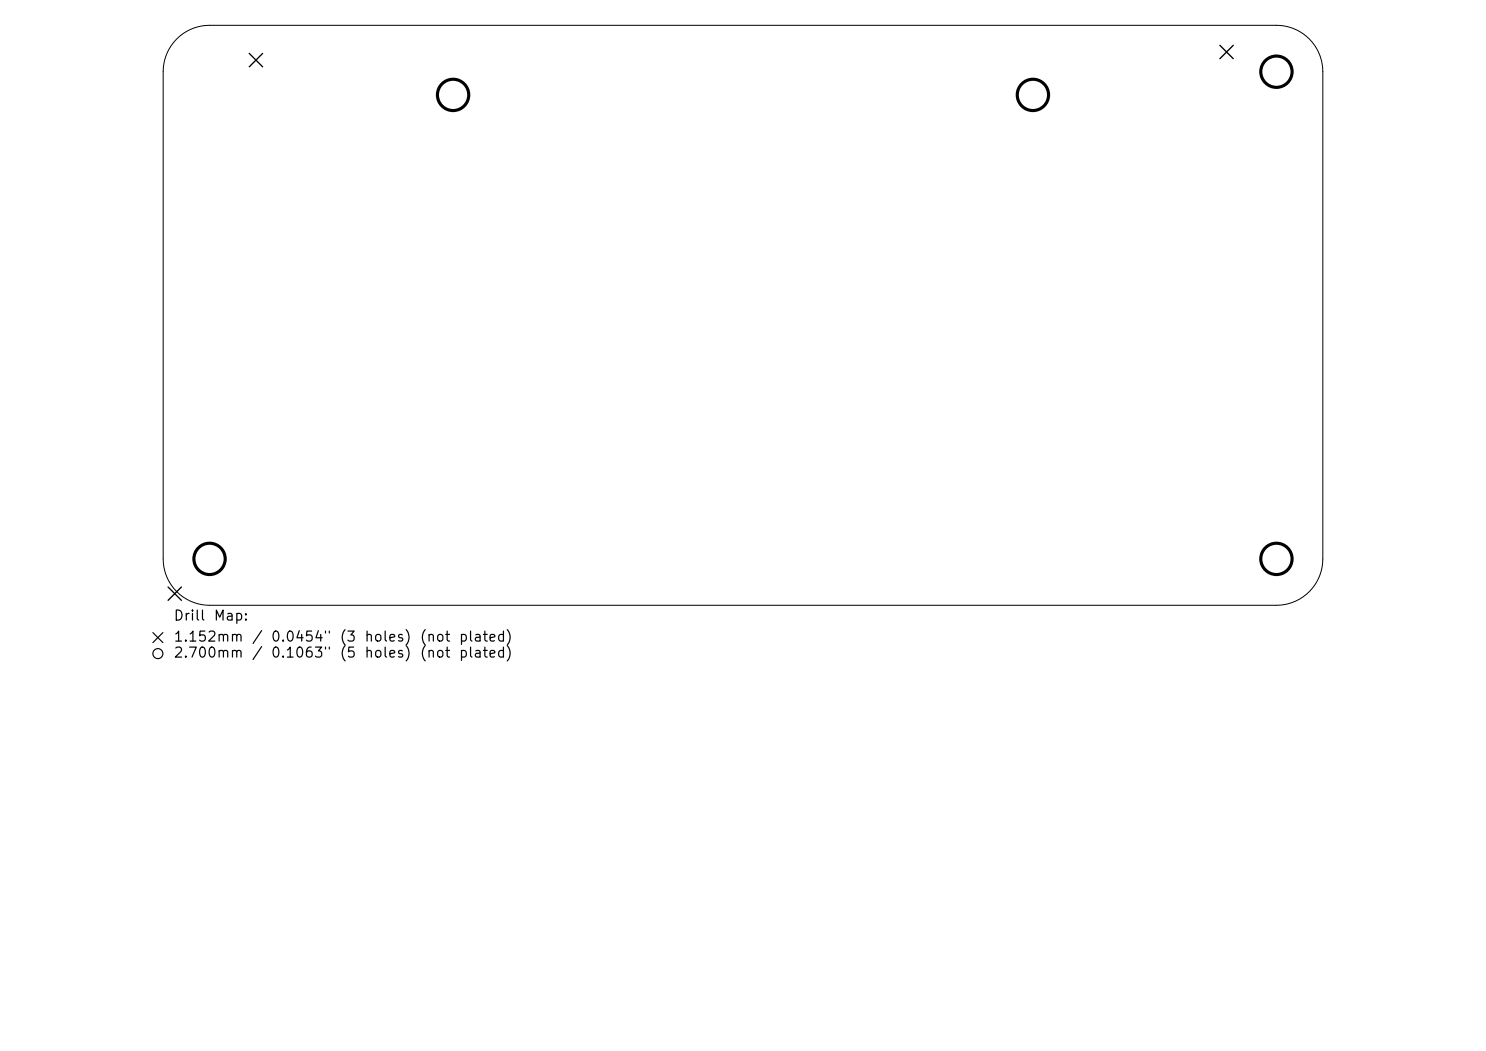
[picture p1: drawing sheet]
<svg xmlns="http://www.w3.org/2000/svg" width="297mm" height="210mm" viewBox="0 0 297 210" stroke-linecap="round" stroke-linejoin="round" font-family="sans-serif">
<defs><g id="words">
<g font-size="2">
<text x="34.6" y="124.5">Drill</text>
<text x="42.6" y="124.5">Map:</text>
<text x="34.6" y="128.7">1.152mm</text>
<text x="34.6" y="131.9">2.700mm</text>
<text x="50.2" y="128.7">/</text>
<text x="50.2" y="131.9">/</text>
<text x="54" y="128.7">0.0454&quot;</text>
<text x="54" y="131.9">0.1063&quot;</text>
<text x="67.7" y="128.7">(3</text>
<text x="67.7" y="131.9">(5</text>
<text x="72.7" y="128.7">holes)</text>
<text x="72.7" y="131.9">holes)</text>
<text x="83.7" y="128.7">(not</text>
<text x="83.7" y="131.9">(not</text>
<text x="91.6" y="128.7">plated)</text>
<text x="91.6" y="131.9">plated)</text>
</g>
</g></defs>
<path d="M35.3 7.8a9.3 9.3 0 0 1 6.6-2.7h213.2a9.3 9.3 0 0 1 9.3 9.2v97.4a9.3 9.3 0 0 1-9.3 9.2h-213.2a9.3 9.3 0 0 1-9.3-9.2v-97.4a9.3 9.3 0 0 1 2.7-6.5z" fill="none" stroke="#000" stroke-width=".2"/>
<path d="M49.8 10.7l2.7 2.6M52.5 10.7l-2.7 2.6M243.8 9.1l2.7 2.6M246.5 9.1l-2.7 2.6M33.6 117.3l2.7 2.7M36.3 117.3l-2.7 2.7" fill="none" stroke="#000" stroke-width=".27"/>
<g fill="none" stroke="#000" stroke-width=".63">
<circle cx="90.6" cy="19" r="3.1"/>
<circle cx="206.4" cy="19" r="3.1"/>
<circle cx="255.1" cy="14.3" r="3.1"/>
<circle cx="41.9" cy="111.7" r="3.1"/>
<circle cx="255.1" cy="111.7" r="3.1"/>
</g>
<g fill="none" stroke="#000" stroke-width=".23">
<path d="M30.6 126.4l2 2M32.6 126.4l-2 2"/>
<circle cx="31.6" cy="130.6" r="1"/>
</g>
<use href="#words"/>
</svg>
